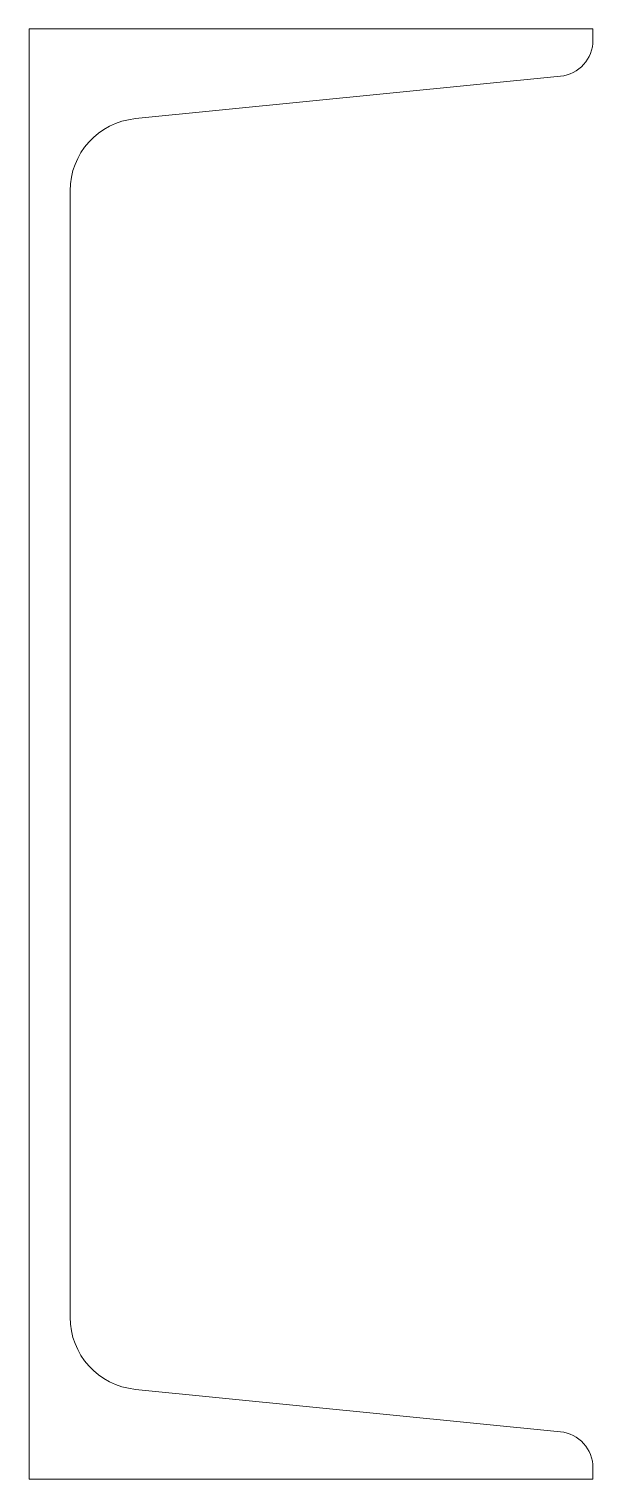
# Model space of a CAD drawing. Header units: millimetres. Extents: x 0 to 70, y 0 to 180.
import ezdxf

# ---------------------------------------------------------------- set-up
doc = ezdxf.new("R2010")
doc.units = ezdxf.units.MM
doc.header["$LTSCALE"] = 0.5
doc.layers.get('0').update_dxf_attribs({"color": 9, "lineweight": 15})

msp = doc.modelspace()

# ---------------------------------------------------------------- linework, layer by layer
at = {"ltscale": 0.5}
msp.add_lwpolyline([(70, 178.62), (70, 180), (0, 180), (0, 0), (70, 0), (70, 1.38, 0.385314), (65.95, 5.86), (13.2, 11.13, -0.385314), (5.1, 20.09), (5.1, 159.91, -0.385314), (13.2, 168.87), (65.95, 174.14, 0.385314)], format="xyb", close=True, dxfattribs=at)

doc.saveas('drawing.dxf')
